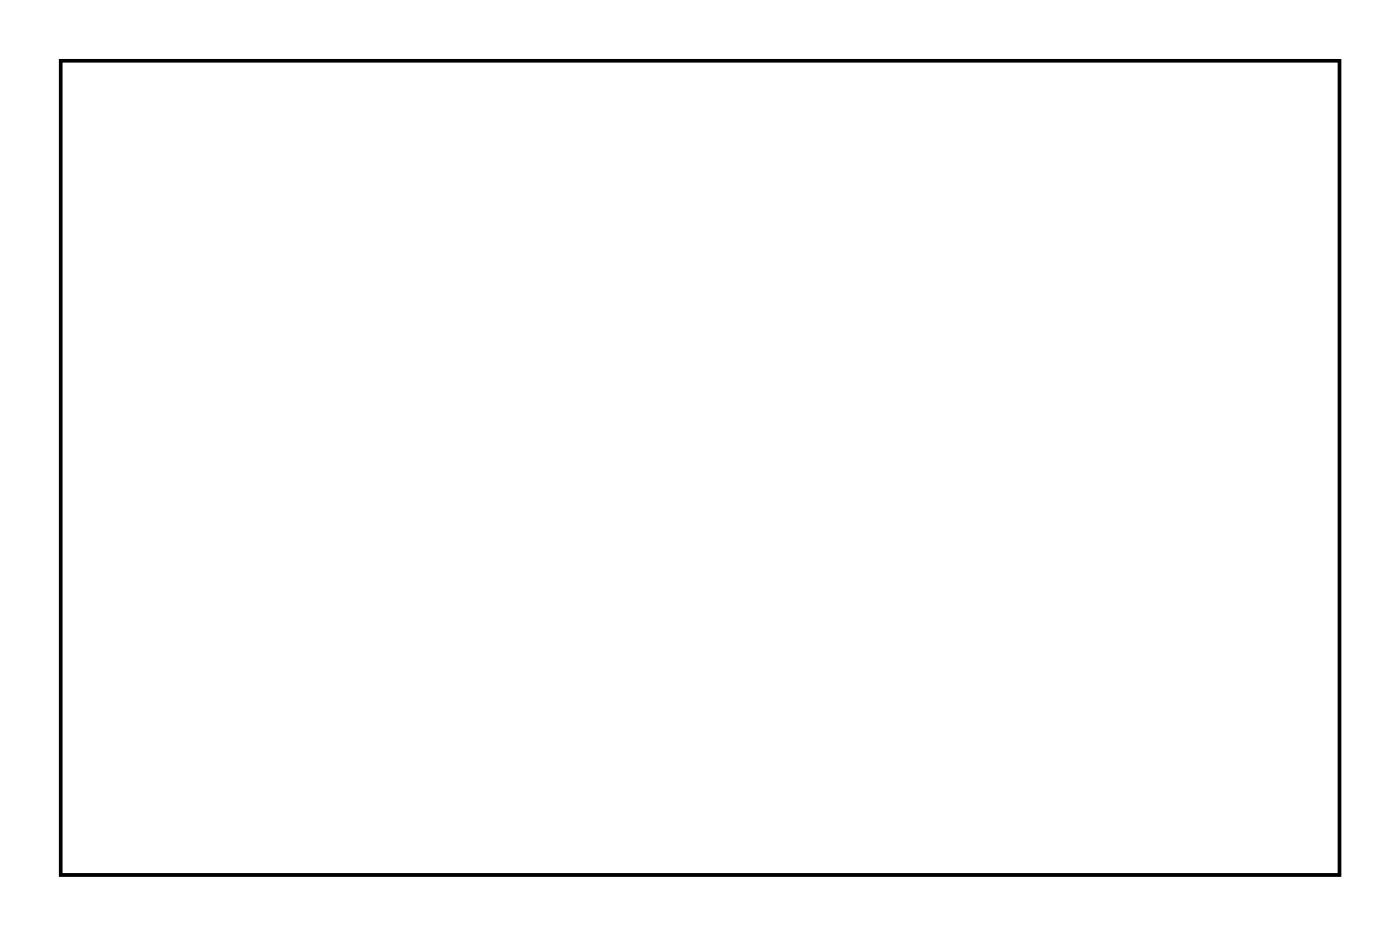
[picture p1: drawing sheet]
<svg xmlns="http://www.w3.org/2000/svg" width="84mm" height="56mm" viewBox="0 0 84 56" stroke-linecap="round" stroke-linejoin="round" font-family="sans-serif">
<path d="M3.6 3.6h76.7v48.8h-76.7z" fill="none" stroke="#000" stroke-width=".2"/>
<path d="M3.6 3.6h76.7v48.8h-76.7z" fill="none" stroke="#000" stroke-width=".06"/>
<circle cx="70.6" cy="19.9" r=".95" fill="#fff"/>
<circle cx="70.6" cy="19.9" r=".95" fill="none" stroke="#fff" stroke-width=".64" stroke-linecap="butt"/>
<circle cx="72" cy="17.4" r=".95" fill="#fff"/>
<circle cx="72" cy="17.4" r=".95" fill="none" stroke="#fff" stroke-width=".64" stroke-linecap="butt"/>
<circle cx="67.7" cy="10.7" r=".95" fill="#fff"/>
<circle cx="67.7" cy="10.7" r=".95" fill="none" stroke="#fff" stroke-width=".64" stroke-linecap="butt"/>
<circle cx="75.2" cy="10.1" r=".95" fill="#fff"/>
<circle cx="75.2" cy="10.1" r=".95" fill="none" stroke="#fff" stroke-width=".64" stroke-linecap="butt"/>
<circle cx="78.5" cy="15" r=".95" fill="#fff"/>
<circle cx="78.5" cy="15" r=".95" fill="none" stroke="#fff" stroke-width=".64" stroke-linecap="butt"/>
<circle cx="34.3" cy="10.4" r=".74" fill="#fff"/>
<circle cx="34.3" cy="10.4" r=".74" fill="none" stroke="#fff" stroke-width=".76" stroke-linecap="butt"/>
<circle cx="36.8" cy="10.4" r=".74" fill="#fff"/>
<circle cx="36.8" cy="10.4" r=".74" fill="none" stroke="#fff" stroke-width=".76" stroke-linecap="butt"/>
<circle cx="39.4" cy="10.4" r=".74" fill="#fff"/>
<circle cx="39.4" cy="10.4" r=".74" fill="none" stroke="#fff" stroke-width=".76" stroke-linecap="butt"/>
<circle cx="41.9" cy="10.4" r=".74" fill="#fff"/>
<circle cx="41.9" cy="10.4" r=".74" fill="none" stroke="#fff" stroke-width=".76" stroke-linecap="butt"/>
<circle cx="44.4" cy="10.4" r=".74" fill="#fff"/>
<circle cx="44.4" cy="10.4" r=".74" fill="none" stroke="#fff" stroke-width=".76" stroke-linecap="butt"/>
<circle cx="47" cy="10.4" r=".74" fill="#fff"/>
<circle cx="47" cy="10.4" r=".74" fill="none" stroke="#fff" stroke-width=".76" stroke-linecap="butt"/>
<circle cx="49.5" cy="10.4" r=".74" fill="#fff"/>
<circle cx="49.5" cy="10.4" r=".74" fill="none" stroke="#fff" stroke-width=".76" stroke-linecap="butt"/>
<circle cx="36.8" cy="7.9" r=".74" fill="#fff"/>
<circle cx="36.8" cy="7.9" r=".74" fill="none" stroke="#fff" stroke-width=".76" stroke-linecap="butt"/>
<circle cx="39.4" cy="7.9" r=".74" fill="#fff"/>
<circle cx="39.4" cy="7.9" r=".74" fill="none" stroke="#fff" stroke-width=".76" stroke-linecap="butt"/>
<circle cx="41.9" cy="7.9" r=".74" fill="#fff"/>
<circle cx="41.9" cy="7.9" r=".74" fill="none" stroke="#fff" stroke-width=".76" stroke-linecap="butt"/>
<circle cx="44.4" cy="7.9" r=".74" fill="#fff"/>
<circle cx="44.4" cy="7.9" r=".74" fill="none" stroke="#fff" stroke-width=".76" stroke-linecap="butt"/>
<circle cx="47" cy="7.9" r=".74" fill="#fff"/>
<circle cx="47" cy="7.9" r=".74" fill="none" stroke="#fff" stroke-width=".76" stroke-linecap="butt"/>
<circle cx="36.8" cy="35.8" r=".59" fill="#fff"/>
<circle cx="36.8" cy="35.8" r=".59" fill="none" stroke="#fff" stroke-width=".73" stroke-linecap="butt"/>
<circle cx="39.4" cy="35.8" r=".59" fill="#fff"/>
<circle cx="39.4" cy="35.8" r=".59" fill="none" stroke="#fff" stroke-width=".73" stroke-linecap="butt"/>
<path d="M38.5 35h1.7v1.7h-1.7zM39 35.8a.35 .35 0 0 0 .7 0 .35 .35 0 0 0-.7 0z" fill="#fff"/>
<g fill="none" stroke="#fff" stroke-width=".25">
<path d="M38.5 35h1.7v1.7h-1.7z"/>
<circle cx="39.4" cy="35.8" r=".35"/>
</g>
<circle cx="24.1" cy="18.1" r=".7" fill="#fff"/>
<circle cx="24.1" cy="18.1" r=".7" fill="none" stroke="#fff" stroke-width=".76" stroke-linecap="butt"/>
<circle cx="34.3" cy="18.1" r=".7" fill="#fff"/>
<circle cx="34.3" cy="18.1" r=".7" fill="none" stroke="#fff" stroke-width=".76" stroke-linecap="butt"/>
<circle cx="6.3" cy="5.4" r=".74" fill="#fff"/>
<circle cx="6.3" cy="5.4" r=".74" fill="none" stroke="#fff" stroke-width=".76" stroke-linecap="butt"/>
<circle cx="8.9" cy="5.4" r=".74" fill="#fff"/>
<circle cx="8.9" cy="5.4" r=".74" fill="none" stroke="#fff" stroke-width=".76" stroke-linecap="butt"/>
<circle cx="11.4" cy="5.4" r=".74" fill="#fff"/>
<circle cx="11.4" cy="5.4" r=".74" fill="none" stroke="#fff" stroke-width=".76" stroke-linecap="butt"/>
<circle cx="14" cy="5.4" r=".74" fill="#fff"/>
<circle cx="14" cy="5.4" r=".74" fill="none" stroke="#fff" stroke-width=".76" stroke-linecap="butt"/>
<circle cx="16.5" cy="5.4" r=".74" fill="#fff"/>
<circle cx="16.5" cy="5.4" r=".74" fill="none" stroke="#fff" stroke-width=".76" stroke-linecap="butt"/>
<circle cx="19" cy="5.4" r=".74" fill="#fff"/>
<circle cx="19" cy="5.4" r=".74" fill="none" stroke="#fff" stroke-width=".76" stroke-linecap="butt"/>
<circle cx="21.6" cy="5.4" r=".74" fill="#fff"/>
<circle cx="21.6" cy="5.4" r=".74" fill="none" stroke="#fff" stroke-width=".76" stroke-linecap="butt"/>
<circle cx="24.1" cy="5.4" r=".74" fill="#fff"/>
<circle cx="24.1" cy="5.4" r=".74" fill="none" stroke="#fff" stroke-width=".76" stroke-linecap="butt"/>
<circle cx="26.7" cy="5.4" r=".74" fill="#fff"/>
<circle cx="26.7" cy="5.4" r=".74" fill="none" stroke="#fff" stroke-width=".76" stroke-linecap="butt"/>
<circle cx="29.2" cy="5.4" r=".74" fill="#fff"/>
<circle cx="29.2" cy="5.4" r=".74" fill="none" stroke="#fff" stroke-width=".76" stroke-linecap="butt"/>
<circle cx="31.7" cy="5.4" r=".74" fill="#fff"/>
<circle cx="31.7" cy="5.4" r=".74" fill="none" stroke="#fff" stroke-width=".76" stroke-linecap="butt"/>
<circle cx="34.3" cy="5.4" r=".74" fill="#fff"/>
<circle cx="34.3" cy="5.4" r=".74" fill="none" stroke="#fff" stroke-width=".76" stroke-linecap="butt"/>
<circle cx="36.8" cy="5.4" r=".74" fill="#fff"/>
<circle cx="36.8" cy="5.4" r=".74" fill="none" stroke="#fff" stroke-width=".76" stroke-linecap="butt"/>
<circle cx="39.4" cy="5.4" r=".74" fill="#fff"/>
<circle cx="39.4" cy="5.4" r=".74" fill="none" stroke="#fff" stroke-width=".76" stroke-linecap="butt"/>
<circle cx="78.5" cy="15" r=".74" fill="#fff"/>
<circle cx="78.5" cy="15" r=".74" fill="none" stroke="#fff" stroke-width=".76" stroke-linecap="butt"/>
<circle cx="75.2" cy="10.2" r=".74" fill="#fff"/>
<circle cx="75.2" cy="10.2" r=".74" fill="none" stroke="#fff" stroke-width=".76" stroke-linecap="butt"/>
<circle cx="70.6" cy="19.9" r=".74" fill="#fff"/>
<circle cx="70.6" cy="19.9" r=".74" fill="none" stroke="#fff" stroke-width=".76" stroke-linecap="butt"/>
<circle cx="31.7" cy="20.6" r=".74" fill="#fff"/>
<circle cx="31.7" cy="20.6" r=".74" fill="none" stroke="#fff" stroke-width=".76" stroke-linecap="butt"/>
<circle cx="29.2" cy="20.6" r=".74" fill="#fff"/>
<circle cx="29.2" cy="20.6" r=".74" fill="none" stroke="#fff" stroke-width=".76" stroke-linecap="butt"/>
<circle cx="26.7" cy="20.6" r=".74" fill="#fff"/>
<circle cx="26.7" cy="20.6" r=".74" fill="none" stroke="#fff" stroke-width=".76" stroke-linecap="butt"/>
<circle cx="24.1" cy="20.6" r=".74" fill="#fff"/>
<circle cx="24.1" cy="20.6" r=".74" fill="none" stroke="#fff" stroke-width=".76" stroke-linecap="butt"/>
<circle cx="21.6" cy="20.6" r=".74" fill="#fff"/>
<circle cx="21.6" cy="20.6" r=".74" fill="none" stroke="#fff" stroke-width=".76" stroke-linecap="butt"/>
<circle cx="19" cy="20.6" r=".74" fill="#fff"/>
<circle cx="19" cy="20.6" r=".74" fill="none" stroke="#fff" stroke-width=".76" stroke-linecap="butt"/>
<circle cx="16.5" cy="20.6" r=".74" fill="#fff"/>
<circle cx="16.5" cy="20.6" r=".74" fill="none" stroke="#fff" stroke-width=".76" stroke-linecap="butt"/>
<circle cx="14" cy="20.6" r=".74" fill="#fff"/>
<circle cx="14" cy="20.6" r=".74" fill="none" stroke="#fff" stroke-width=".76" stroke-linecap="butt"/>
<circle cx="31.7" cy="33.3" r=".74" fill="#fff"/>
<circle cx="31.7" cy="33.3" r=".74" fill="none" stroke="#fff" stroke-width=".76" stroke-linecap="butt"/>
<circle cx="29.2" cy="33.3" r=".74" fill="#fff"/>
<circle cx="29.2" cy="33.3" r=".74" fill="none" stroke="#fff" stroke-width=".76" stroke-linecap="butt"/>
<circle cx="26.7" cy="33.3" r=".74" fill="#fff"/>
<circle cx="26.7" cy="33.3" r=".74" fill="none" stroke="#fff" stroke-width=".76" stroke-linecap="butt"/>
<circle cx="24.1" cy="33.3" r=".74" fill="#fff"/>
<circle cx="24.1" cy="33.3" r=".74" fill="none" stroke="#fff" stroke-width=".76" stroke-linecap="butt"/>
<circle cx="21.6" cy="33.3" r=".74" fill="#fff"/>
<circle cx="21.6" cy="33.3" r=".74" fill="none" stroke="#fff" stroke-width=".76" stroke-linecap="butt"/>
<circle cx="19" cy="33.3" r=".74" fill="#fff"/>
<circle cx="19" cy="33.3" r=".74" fill="none" stroke="#fff" stroke-width=".76" stroke-linecap="butt"/>
<circle cx="16.5" cy="33.3" r=".74" fill="#fff"/>
<circle cx="16.5" cy="33.3" r=".74" fill="none" stroke="#fff" stroke-width=".76" stroke-linecap="butt"/>
<circle cx="14" cy="33.3" r=".74" fill="#fff"/>
<circle cx="14" cy="33.3" r=".74" fill="none" stroke="#fff" stroke-width=".76" stroke-linecap="butt"/>
<circle cx="77.5" cy="5.4" r=".74" fill="#fff"/>
<circle cx="77.5" cy="5.4" r=".74" fill="none" stroke="#fff" stroke-width=".76" stroke-linecap="butt"/>
<circle cx="74.9" cy="5.4" r=".74" fill="#fff"/>
<circle cx="74.9" cy="5.4" r=".74" fill="none" stroke="#fff" stroke-width=".76" stroke-linecap="butt"/>
<circle cx="72.4" cy="5.4" r=".74" fill="#fff"/>
<circle cx="72.4" cy="5.4" r=".74" fill="none" stroke="#fff" stroke-width=".76" stroke-linecap="butt"/>
<circle cx="69.8" cy="5.4" r=".74" fill="#fff"/>
<circle cx="69.8" cy="5.4" r=".74" fill="none" stroke="#fff" stroke-width=".76" stroke-linecap="butt"/>
<circle cx="67.3" cy="5.4" r=".74" fill="#fff"/>
<circle cx="67.3" cy="5.4" r=".74" fill="none" stroke="#fff" stroke-width=".76" stroke-linecap="butt"/>
<circle cx="64.8" cy="5.4" r=".74" fill="#fff"/>
<circle cx="64.8" cy="5.4" r=".74" fill="none" stroke="#fff" stroke-width=".76" stroke-linecap="butt"/>
<circle cx="62.2" cy="5.4" r=".74" fill="#fff"/>
<circle cx="62.2" cy="5.4" r=".74" fill="none" stroke="#fff" stroke-width=".76" stroke-linecap="butt"/>
<circle cx="59.7" cy="5.4" r=".74" fill="#fff"/>
<circle cx="59.7" cy="5.4" r=".74" fill="none" stroke="#fff" stroke-width=".76" stroke-linecap="butt"/>
<circle cx="57.1" cy="5.4" r=".74" fill="#fff"/>
<circle cx="57.1" cy="5.4" r=".74" fill="none" stroke="#fff" stroke-width=".76" stroke-linecap="butt"/>
<circle cx="54.6" cy="5.4" r=".74" fill="#fff"/>
<circle cx="54.6" cy="5.4" r=".74" fill="none" stroke="#fff" stroke-width=".76" stroke-linecap="butt"/>
<circle cx="52.1" cy="5.4" r=".74" fill="#fff"/>
<circle cx="52.1" cy="5.4" r=".74" fill="none" stroke="#fff" stroke-width=".76" stroke-linecap="butt"/>
<circle cx="49.5" cy="5.4" r=".74" fill="#fff"/>
<circle cx="49.5" cy="5.4" r=".74" fill="none" stroke="#fff" stroke-width=".76" stroke-linecap="butt"/>
<circle cx="47" cy="5.4" r=".74" fill="#fff"/>
<circle cx="47" cy="5.4" r=".74" fill="none" stroke="#fff" stroke-width=".76" stroke-linecap="butt"/>
<circle cx="44.4" cy="5.4" r=".74" fill="#fff"/>
<circle cx="44.4" cy="5.4" r=".74" fill="none" stroke="#fff" stroke-width=".76" stroke-linecap="butt"/>
<path d="M51.3 47.8h1.5v1.5h-1.5z" fill="#fff"/>
<path d="M51.3 47.8h1.5v1.5h-1.5z" fill="none" stroke="#fff" stroke-width=".76" stroke-linecap="butt"/>
<circle cx="52.1" cy="48.5" r=".76" fill="#fff"/>
<circle cx="52.1" cy="48.5" r=".76" fill="none" stroke="#fff" stroke-width=".76" stroke-linecap="butt"/>
<circle cx="57.1" cy="48.5" r=".76" fill="#fff"/>
<circle cx="57.1" cy="48.5" r=".76" fill="none" stroke="#fff" stroke-width=".76" stroke-linecap="butt"/>
<circle cx="62.2" cy="48.5" r=".76" fill="#fff"/>
<circle cx="62.2" cy="48.5" r=".76" fill="none" stroke="#fff" stroke-width=".76" stroke-linecap="butt"/>
<path d="M74.2 40.2h1.5v1.5h-1.5z" fill="#fff"/>
<path d="M74.2 40.2h1.5v1.5h-1.5z" fill="none" stroke="#fff" stroke-width=".76" stroke-linecap="butt"/>
<circle cx="74.9" cy="40.9" r=".76" fill="#fff"/>
<circle cx="74.9" cy="40.9" r=".76" fill="none" stroke="#fff" stroke-width=".76" stroke-linecap="butt"/>
<circle cx="74.9" cy="35.8" r=".76" fill="#fff"/>
<circle cx="74.9" cy="35.8" r=".76" fill="none" stroke="#fff" stroke-width=".76" stroke-linecap="butt"/>
<circle cx="74.9" cy="30.8" r=".76" fill="#fff"/>
<circle cx="74.9" cy="30.8" r=".76" fill="none" stroke="#fff" stroke-width=".76" stroke-linecap="butt"/>
<circle cx="74.9" cy="25.7" r=".76" fill="#fff"/>
<circle cx="74.9" cy="25.7" r=".76" fill="none" stroke="#fff" stroke-width=".76" stroke-linecap="butt"/>
<path d="M38.6 47.8h1.5v1.5h-1.5z" fill="#fff"/>
<path d="M38.6 47.8h1.5v1.5h-1.5z" fill="none" stroke="#fff" stroke-width=".76" stroke-linecap="butt"/>
<circle cx="39.4" cy="48.5" r=".76" fill="#fff"/>
<circle cx="39.4" cy="48.5" r=".76" fill="none" stroke="#fff" stroke-width=".76" stroke-linecap="butt"/>
<circle cx="44.4" cy="48.5" r=".76" fill="#fff"/>
<circle cx="44.4" cy="48.5" r=".76" fill="none" stroke="#fff" stroke-width=".76" stroke-linecap="butt"/>
<path d="M8.1 47.8h1.5v1.5h-1.5z" fill="#fff"/>
<path d="M8.1 47.8h1.5v1.5h-1.5z" fill="none" stroke="#fff" stroke-width=".76" stroke-linecap="butt"/>
<circle cx="8.9" cy="48.5" r=".76" fill="#fff"/>
<circle cx="8.9" cy="48.5" r=".76" fill="none" stroke="#fff" stroke-width=".76" stroke-linecap="butt"/>
<circle cx="14" cy="48.5" r=".76" fill="#fff"/>
<circle cx="14" cy="48.5" r=".76" fill="none" stroke="#fff" stroke-width=".76" stroke-linecap="butt"/>
<path d="M20.8 47.8h1.5v1.5h-1.5z" fill="#fff"/>
<path d="M20.8 47.8h1.5v1.5h-1.5z" fill="none" stroke="#fff" stroke-width=".76" stroke-linecap="butt"/>
<circle cx="21.6" cy="48.5" r=".76" fill="#fff"/>
<circle cx="21.6" cy="48.5" r=".76" fill="none" stroke="#fff" stroke-width=".76" stroke-linecap="butt"/>
<circle cx="26.7" cy="48.5" r=".76" fill="#fff"/>
<circle cx="26.7" cy="48.5" r=".76" fill="none" stroke="#fff" stroke-width=".76" stroke-linecap="butt"/>
<path d="M38.6 22.4h1.5v1.5h-1.5z" fill="#fff"/>
<path d="M38.6 22.4h1.5v1.5h-1.5z" fill="none" stroke="#fff" stroke-width=".76" stroke-linecap="butt"/>
<circle cx="39.4" cy="23.1" r=".79" fill="#fff"/>
<circle cx="39.4" cy="23.1" r=".79" fill="none" stroke="#fff" stroke-width=".76" stroke-linecap="butt"/>
<circle cx="41.9" cy="23.1" r=".79" fill="#fff"/>
<circle cx="41.9" cy="23.1" r=".79" fill="none" stroke="#fff" stroke-width=".76" stroke-linecap="butt"/>
<circle cx="44.4" cy="23.1" r=".79" fill="#fff"/>
<circle cx="44.4" cy="23.1" r=".79" fill="none" stroke="#fff" stroke-width=".76" stroke-linecap="butt"/>
<circle cx="54.6" cy="25.7" r=".7" fill="#fff"/>
<circle cx="54.6" cy="25.7" r=".7" fill="none" stroke="#fff" stroke-width=".76" stroke-linecap="butt"/>
<circle cx="64.8" cy="25.7" r=".7" fill="#fff"/>
<circle cx="64.8" cy="25.7" r=".7" fill="none" stroke="#fff" stroke-width=".76" stroke-linecap="butt"/>
</svg>
